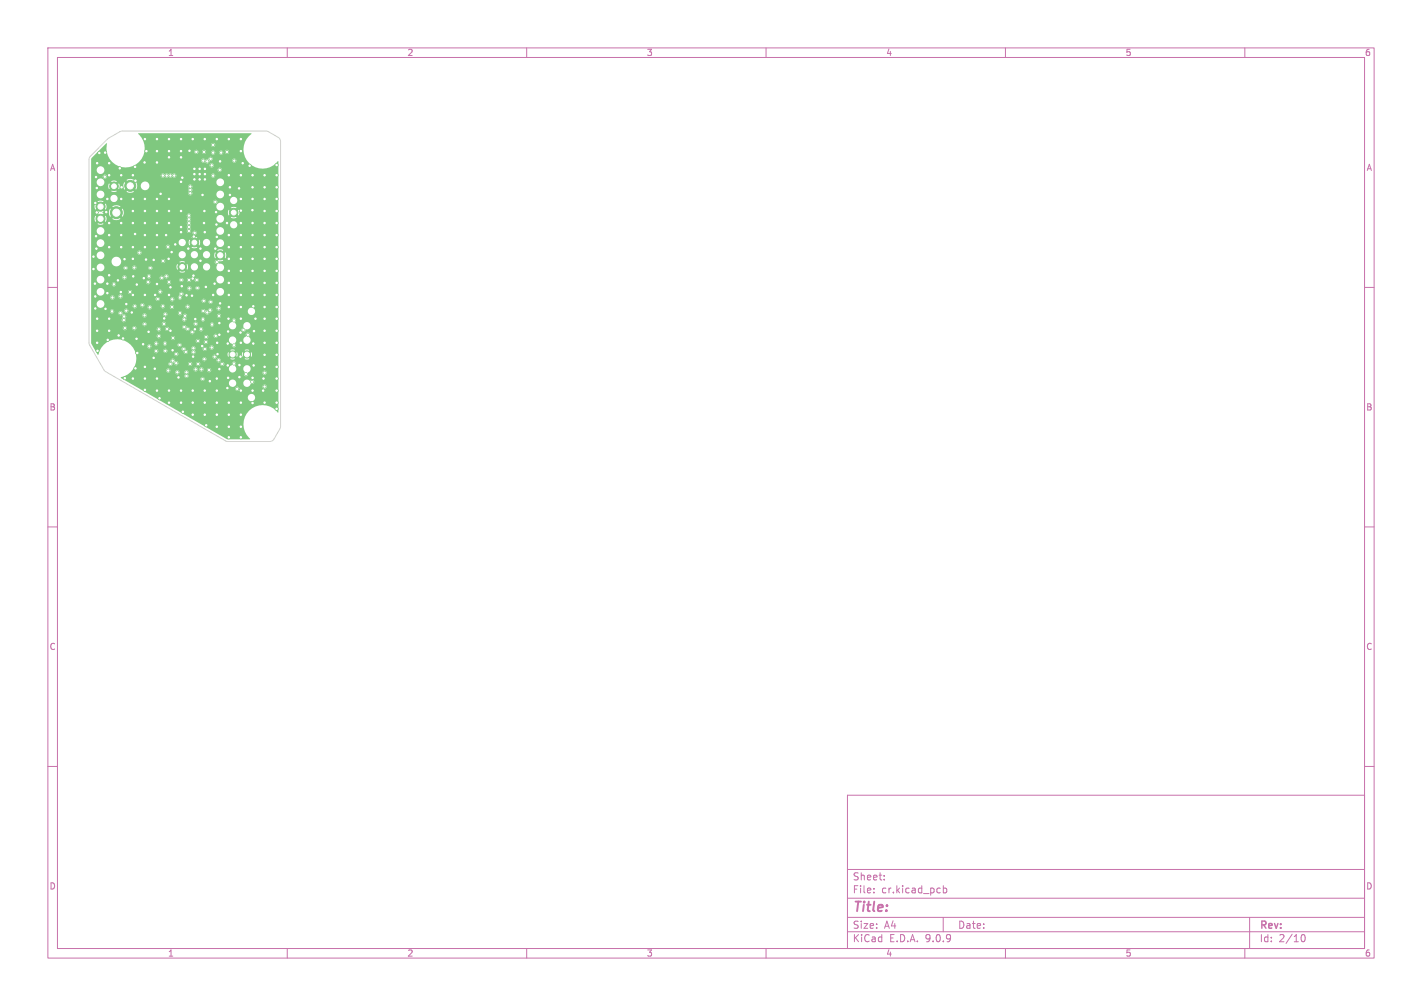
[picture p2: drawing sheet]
<svg xmlns="http://www.w3.org/2000/svg" width="297mm" height="210mm" viewBox="0 0 297 210" stroke-linecap="round" stroke-linejoin="round" font-family="sans-serif">
<defs><g id="words">
<text font-size="2.8" fill="#c872ab" x="178" y="190.9">Title:</text>
<g font-size="2.1" fill="#c872ab">
<text x="178" y="184">Sheet:</text>
<text x="178" y="186.7">File:</text>
<text x="184.1" y="186.7">cr.kicad_pcb</text>
<text x="178" y="196.9">KiCad</text>
<text x="178" y="194.1">Size:</text>
<text x="184.7" y="194.1">A4</text>
<text x="185.7" y="196.9">E.D.A.</text>
<text x="193.3" y="196.9">9.0.9</text>
<text x="200" y="194.1">Date:</text>
<text x="263" y="194.3">Rev:</text>
<text x="263" y="196.9">Id:</text>
<text x="267.1" y="196.9">2/10</text>
</g>
<g font-size="1.8" fill="#c872ab">
<text x="35" y="11.9">1</text>
<text x="85" y="11.9">2</text>
<text x="135" y="11.9">3</text>
<text x="185" y="11.9">4</text>
<text x="235" y="11.9">5</text>
<text x="285" y="11.9">6</text>
<text x="10.3" y="35.9">A</text>
<text x="285.4" y="35.9">A</text>
<text x="10.3" y="85.9">B</text>
<text x="285.3" y="85.9">B</text>
<text x="10.3" y="135.9">C</text>
<text x="285.3" y="135.9">C</text>
<text x="10.3" y="185.9">D</text>
<text x="285.3" y="185.9">D</text>
<text x="35" y="199.9">1</text>
<text x="85" y="199.9">2</text>
<text x="135" y="199.9">3</text>
<text x="185" y="199.9">4</text>
<text x="235" y="199.9">5</text>
<text x="285" y="199.9">6</text>
</g>
</g></defs>
<g fill="none" stroke="#c872ab" stroke-width=".21">
<path d="M10 10h277v190h-277zM12 12h273v186h-273zM60 10v2M110 10v2M160 10v2M210 10v2M260 10v2M10 60h2M285 60h2M10 110h2M285 110h2M10 160h2"/>
<path d="M177 166h108v32h-108zM285 160h2M60 198v2M110 198v2M160 198v2M177 194.5h108M177 191.5h108M177 187.5h108M177 181.5h108M182.5 186.3v.1M182.5 185.5v.1M184.7 183.6v.1"/>
<path d="M184.7 182.8v.1M197 191.5v3M197 184.9v1.5M197 185.5l.5-.1 .2 .3-.1 .6h-.6M210 198v2M260 198v2M261 191.5v6.5M271.7 195.7l.2-.5 .2-.1a.8 .8 0 0 1 .5 .7 .8 .8 0 0 1-.5 .8l-.2-.1-.2-.5"/>
</g>
<g fill="#7fc87f" stroke="#7fc87f" stroke-width=".21">
<circle cx="24.3" cy="44.4" r="1.25"/>
<circle cx="40.6" cy="50.6" r=".9"/>
<circle cx="38.1" cy="55.7" r=".9"/>
<circle cx="48.6" cy="74" r=".75"/>
<circle cx="51.6" cy="74" r=".75"/>
<circle cx="46" cy="53.3" r=".95"/>
<circle cx="21" cy="43.1" r=".95"/>
<circle cx="21" cy="45.7" r=".95"/>
<circle cx="23.8" cy="38.9" r=".9"/>
<circle cx="48.8" cy="44.4" r=".9"/>
<circle cx="40.6" cy="37.5" r=".31"/>
<circle cx="41.7" cy="37.5" r=".31"/>
<circle cx="42.8" cy="37.5" r=".31"/>
<circle cx="40.6" cy="36.3" r=".3"/>
<circle cx="41.7" cy="36.3" r=".31"/>
<circle cx="42.8" cy="36.3" r=".31"/>
<circle cx="40.6" cy="35.3" r=".3"/>
<circle cx="41.7" cy="35.3" r=".3"/>
<circle cx="42.8" cy="35.3" r=".3"/>
<circle cx="27.2" cy="38.8" r="1.15"/>
<circle cx="43.7" cy="77.3" r=".3"/>
<circle cx="42.3" cy="79.1" r=".3"/>
<circle cx="46.4" cy="76" r=".3"/>
<circle cx="33.2" cy="68.7" r=".3"/>
<circle cx="35.1" cy="51.5" r=".3"/>
<circle cx="55.3" cy="77.8" r=".3"/>
<circle cx="32.9" cy="62.4" r=".3"/>
<circle cx="33.5" cy="60.9" r=".3"/>
<circle cx="39.2" cy="64" r=".3"/>
<circle cx="27.1" cy="61" r=".3"/>
<circle cx="38.5" cy="68.3" r=".3"/>
<circle cx="39.7" cy="76" r=".3"/>
<circle cx="25.8" cy="66.8" r=".3"/>
<circle cx="36.1" cy="70.6" r=".3"/>
<circle cx="45.1" cy="70.1" r=".3"/>
<circle cx="34.2" cy="67.6" r=".3"/>
<circle cx="28.1" cy="68.5" r=".3"/>
<circle cx="44" cy="63" r=".3"/>
<circle cx="44.8" cy="74.5" r=".3"/>
<circle cx="45.7" cy="75.2" r=".3"/>
<circle cx="44.3" cy="67.7" r=".3"/>
<circle cx="34.5" cy="73.2" r=".3"/>
<circle cx="37.9" cy="61.3" r=".3"/>
<circle cx="43.1" cy="70.3" r=".3"/>
<circle cx="37.9" cy="58.5" r=".3"/>
<circle cx="21.9" cy="36.9" r=".3"/>
<circle cx="40.2" cy="69.3" r=".3"/>
<circle cx="38.8" cy="73.5" r=".3"/>
<circle cx="29.1" cy="52.7" r=".3"/>
<circle cx="37.6" cy="62.1" r=".3"/>
<circle cx="47.4" cy="31.7" r=".3"/>
<circle cx="51.8" cy="69.9" r=".3"/>
<circle cx="46.2" cy="31.9" r=".3"/>
<circle cx="48.9" cy="33.5" r=".3"/>
<circle cx="48.9" cy="75.9" r=".3"/>
<circle cx="33.2" cy="70.2" r=".3"/>
<circle cx="31.3" cy="64.2" r=".3"/>
<circle cx="41.4" cy="76" r=".3"/>
<circle cx="36.8" cy="73.9" r=".3"/>
<circle cx="44.2" cy="72.5" r=".3"/>
<circle cx="39.2" cy="68.7" r=".3"/>
<circle cx="36.8" cy="75.8" r=".3"/>
<circle cx="37.5" cy="72" r=".3"/>
<circle cx="39" cy="77.7" r=".3"/>
<circle cx="37.1" cy="77.7" r=".3"/>
<circle cx="38.3" cy="72.9" r=".3"/>
<circle cx="42" cy="68.7" r=".3"/>
<circle cx="36.1" cy="75.3" r=".3"/>
<circle cx="34.9" cy="68.7" r=".3"/>
<circle cx="39" cy="78.5" r=".3"/>
<circle cx="32.6" cy="71.7" r=".3"/>
<circle cx="48.9" cy="72.1" r=".3"/>
<circle cx="42.5" cy="64.9" r=".3"/>
<circle cx="43.9" cy="64.8" r=".3"/>
<circle cx="41.9" cy="51.9" r=".3"/>
<circle cx="38.1" cy="37.1" r=".3"/>
<circle cx="27.8" cy="54" r=".3"/>
<circle cx="20.1" cy="51.9" r=".3"/>
<circle cx="22.8" cy="46.6" r=".3"/>
<circle cx="47.8" cy="36.6" r=".3"/>
<circle cx="47.8" cy="54" r=".3"/>
<circle cx="55.3" cy="44" r=".3"/>
<circle cx="32.8" cy="81.5" r=".3"/>
<circle cx="35.3" cy="31.6" r=".3"/>
<circle cx="32.8" cy="46.6" r=".3"/>
<circle cx="52.7" cy="49.1" r=".3"/>
<circle cx="50.3" cy="41.5" r=".3"/>
<circle cx="35.3" cy="29" r=".3"/>
<circle cx="50.3" cy="56.5" r=".3"/>
<circle cx="40.5" cy="49.4" r=".3"/>
<circle cx="42.3" cy="40.7" r=".3"/>
<circle cx="22.4" cy="61.2" r=".3"/>
<circle cx="30.3" cy="81.4" r=".3"/>
<circle cx="40.3" cy="86.6" r=".3"/>
<circle cx="35.3" cy="46.6" r=".3"/>
<circle cx="47.4" cy="46.6" r=".3"/>
<circle cx="42.6" cy="46.6" r=".3"/>
<circle cx="27.8" cy="41.5" r=".3"/>
<circle cx="57.8" cy="76.6" r=".3"/>
<circle cx="45.2" cy="46.9" r=".3"/>
<circle cx="40.3" cy="81.5" r=".3"/>
<circle cx="55.3" cy="59.1" r=".3"/>
<circle cx="27.8" cy="51.6" r=".3"/>
<circle cx="52.1" cy="34.6" r=".3"/>
<circle cx="52.7" cy="56.5" r=".3"/>
<circle cx="50.3" cy="54" r=".3"/>
<circle cx="28.2" cy="48.9" r=".3"/>
<circle cx="57.8" cy="71.6" r=".3"/>
<circle cx="35.6" cy="60" r=".3"/>
<circle cx="45.1" cy="44.3" r=".3"/>
<circle cx="39.6" cy="31.5" r=".3"/>
<circle cx="40.8" cy="66.6" r=".3"/>
<circle cx="25" cy="35.1" r=".3"/>
<circle cx="50" cy="78.7" r=".3"/>
<circle cx="32.8" cy="33.9" r=".3"/>
<circle cx="28.6" cy="59.4" r=".3"/>
<circle cx="57.8" cy="51.6" r=".3"/>
<circle cx="32.8" cy="51.6" r=".3"/>
<circle cx="32.8" cy="59.3" r=".3"/>
<circle cx="22.4" cy="59.2" r=".3"/>
<circle cx="30.5" cy="54.2" r=".3"/>
<circle cx="28.3" cy="37.7" r=".3"/>
<circle cx="47.8" cy="59.1" r=".3"/>
<circle cx="22.4" cy="41.5" r=".3"/>
<circle cx="25.7" cy="70.6" r=".3"/>
<circle cx="45.3" cy="89.1" r=".3"/>
<circle cx="24.8" cy="70" r=".3"/>
<circle cx="52.7" cy="43.9" r=".3"/>
<circle cx="50.3" cy="84.1" r=".3"/>
<circle cx="25.3" cy="46.6" r=".3"/>
<circle cx="35.3" cy="32.8" r=".3"/>
<circle cx="42.2" cy="72.2" r=".3"/>
<circle cx="25.2" cy="61" r=".3"/>
<circle cx="57.8" cy="39.1" r=".3"/>
<circle cx="43.8" cy="79.6" r=".3"/>
<circle cx="50.3" cy="44" r=".3"/>
<circle cx="39" cy="61.7" r=".3"/>
<circle cx="32.4" cy="61.6" r=".3"/>
<circle cx="47.8" cy="84.1" r=".3"/>
<circle cx="47.7" cy="66.5" r=".3"/>
<circle cx="57.8" cy="44" r=".3"/>
<circle cx="47.6" cy="78.9" r=".3"/>
<circle cx="55.3" cy="69" r=".3"/>
<circle cx="32.1" cy="74.7" r=".3"/>
<circle cx="32.1" cy="54.3" r=".3"/>
<circle cx="50" cy="76.2" r=".3"/>
<circle cx="45.8" cy="67.4" r=".3"/>
<circle cx="20.3" cy="34.1" r=".3"/>
<circle cx="30.3" cy="51.6" r=".3"/>
<circle cx="57.8" cy="49.1" r=".3"/>
<circle cx="28.5" cy="70.7" r=".3"/>
<circle cx="35.6" cy="69" r=".3"/>
<circle cx="35.3" cy="61.6" r=".3"/>
<circle cx="20.1" cy="37" r=".3"/>
<circle cx="37.8" cy="47.4" r=".3"/>
<circle cx="20.3" cy="69" r=".3"/>
<circle cx="20.2" cy="39.2" r=".3"/>
<circle cx="40.3" cy="74.5" r=".3"/>
<circle cx="45.3" cy="84.1" r=".3"/>
<circle cx="30.3" cy="46.6" r=".3"/>
<circle cx="22.8" cy="34.1" r=".3"/>
<circle cx="50.3" cy="59.1" r=".3"/>
<circle cx="37.8" cy="81.5" r=".3"/>
<circle cx="22.8" cy="69" r=".3"/>
<circle cx="42.8" cy="81.5" r=".3"/>
<circle cx="27.5" cy="65.2" r=".3"/>
<circle cx="57.8" cy="34.4" r=".3"/>
<circle cx="42.8" cy="84.1" r=".3"/>
<circle cx="57.8" cy="64.1" r=".3"/>
<circle cx="32.8" cy="79" r=".3"/>
<circle cx="50.3" cy="66.5" r=".3"/>
<circle cx="32.8" cy="41.5" r=".3"/>
<circle cx="45.4" cy="71.6" r=".3"/>
<circle cx="52.7" cy="78.9" r=".3"/>
<circle cx="47.5" cy="81" r=".3"/>
<circle cx="47.8" cy="56.5" r=".3"/>
<circle cx="46" cy="63.3" r=".3"/>
<circle cx="55.3" cy="74.1" r=".3"/>
<circle cx="30" cy="58.1" r=".3"/>
<circle cx="55.3" cy="46.6" r=".3"/>
<circle cx="50.3" cy="81.5" r=".3"/>
<circle cx="27.8" cy="57.7" r=".3"/>
<circle cx="20.3" cy="66.5" r=".3"/>
<circle cx="20.7" cy="31.9" r=".3"/>
<circle cx="30.6" cy="31.6" r=".3"/>
<circle cx="57.8" cy="84.1" r=".3"/>
<circle cx="57.8" cy="81.5" r=".3"/>
<circle cx="50.3" cy="86.6" r=".3"/>
<circle cx="57.8" cy="79" r=".3"/>
<circle cx="55.3" cy="39.1" r=".3"/>
<circle cx="57.8" cy="54" r=".3"/>
<circle cx="22.5" cy="70.9" r=".3"/>
<circle cx="30.3" cy="49.1" r=".3"/>
<circle cx="47.8" cy="61.6" r=".3"/>
<circle cx="22.2" cy="44.3" r=".3"/>
<circle cx="43" cy="59.9" r=".3"/>
<circle cx="30.2" cy="33.9" r=".3"/>
<circle cx="19.5" cy="53.6" r=".3"/>
<circle cx="52.7" cy="36.6" r=".3"/>
<circle cx="30.3" cy="41.5" r=".3"/>
<circle cx="29.9" cy="71.9" r=".3"/>
<circle cx="38" cy="59.7" r=".3"/>
<circle cx="39.3" cy="51.9" r=".3"/>
<circle cx="49.9" cy="39.3" r=".3"/>
<circle cx="47.6" cy="69.2" r=".3"/>
<circle cx="50.3" cy="89.1" r=".3"/>
<circle cx="45.3" cy="86.6" r=".3"/>
<circle cx="35.3" cy="84.1" r=".3"/>
<circle cx="55.3" cy="54" r=".3"/>
<circle cx="55.3" cy="56.5" r=".3"/>
<circle cx="50.3" cy="31.6" r=".3"/>
<circle cx="42.8" cy="86.6" r=".3"/>
<circle cx="35.2" cy="54" r=".3"/>
<circle cx="55" cy="79" r=".3"/>
<circle cx="55.3" cy="66.5" r=".3"/>
<circle cx="55.3" cy="84.1" r=".3"/>
<circle cx="19.5" cy="56.2" r=".3"/>
<circle cx="52.7" cy="61.6" r=".3"/>
<circle cx="53.1" cy="69.1" r=".3"/>
<circle cx="57.8" cy="61.6" r=".3"/>
<circle cx="30.3" cy="29" r=".3"/>
<circle cx="30.3" cy="44" r=".3"/>
<circle cx="28.3" cy="76.9" r=".3"/>
<circle cx="57.8" cy="59.1" r=".3"/>
<circle cx="48" cy="39.1" r=".3"/>
<circle cx="38.2" cy="86" r=".3"/>
<circle cx="52.7" cy="51.6" r=".3"/>
<circle cx="30.3" cy="79" r=".3"/>
<circle cx="24.6" cy="58.5" r=".3"/>
<circle cx="50.3" cy="64.1" r=".3"/>
<circle cx="42.7" cy="44" r=".3"/>
<circle cx="47.6" cy="76.3" r=".3"/>
<circle cx="20.2" cy="44.4" r=".3"/>
<circle cx="25.4" cy="39.1" r=".3"/>
<circle cx="40.3" cy="58.1" r=".3"/>
<circle cx="19.8" cy="59.2" r=".3"/>
<circle cx="45.4" cy="73.9" r=".3"/>
<circle cx="57.8" cy="46.6" r=".3"/>
<circle cx="46" cy="33.7" r=".3"/>
<circle cx="47.8" cy="49.1" r=".3"/>
<circle cx="35.3" cy="44" r=".3"/>
<circle cx="55.3" cy="64.1" r=".3"/>
<circle cx="34.3" cy="66.5" r=".3"/>
<circle cx="27.8" cy="44" r=".3"/>
<circle cx="36.6" cy="51" r=".3"/>
<circle cx="57.8" cy="85.4" r=".3"/>
<circle cx="55.3" cy="61.6" r=".3"/>
<circle cx="19.9" cy="42.4" r=".3"/>
<circle cx="20.3" cy="71.6" r=".3"/>
<circle cx="37.8" cy="31.6" r=".3"/>
<circle cx="22.8" cy="36.6" r=".3"/>
<circle cx="25.3" cy="51.6" r=".3"/>
<circle cx="52.9" cy="71.7" r=".3"/>
<circle cx="55.3" cy="51.6" r=".3"/>
<circle cx="20.1" cy="49.3" r=".3"/>
<circle cx="22.8" cy="66.5" r=".3"/>
<circle cx="40.1" cy="61.7" r=".3"/>
<circle cx="40.3" cy="29" r=".3"/>
<circle cx="34.7" cy="49.1" r=".3"/>
<circle cx="26.4" cy="63.5" r=".3"/>
<circle cx="55.3" cy="71.6" r=".3"/>
<circle cx="33.5" cy="40.5" r=".3"/>
<circle cx="40.7" cy="68.7" r=".3"/>
<circle cx="50.7" cy="34.1" r=".3"/>
<circle cx="28.7" cy="73.7" r=".3"/>
<circle cx="41.9" cy="54.4" r=".3"/>
<circle cx="28.2" cy="34.8" r=".3"/>
<circle cx="30.3" cy="76.6" r=".3"/>
<circle cx="57.8" cy="74.1" r=".3"/>
<circle cx="50.3" cy="91.3" r=".3"/>
<circle cx="57.8" cy="36.6" r=".3"/>
<circle cx="37.8" cy="44" r=".3"/>
<circle cx="47.8" cy="64.1" r=".3"/>
<circle cx="50.3" cy="36.6" r=".3"/>
<circle cx="22.8" cy="51.6" r=".3"/>
<circle cx="42.8" cy="48.5" r=".3"/>
<circle cx="42.8" cy="29" r=".3"/>
<circle cx="45.3" cy="79" r=".3"/>
<circle cx="20.4" cy="73.2" r=".3"/>
<circle cx="55" cy="81.5" r=".3"/>
<circle cx="35.9" cy="52.6" r=".3"/>
<circle cx="37.8" cy="38" r=".3"/>
<circle cx="35.3" cy="41.5" r=".3"/>
<circle cx="26.1" cy="78.9" r=".3"/>
<circle cx="50.3" cy="71.6" r=".3"/>
<circle cx="44.5" cy="61.6" r=".3"/>
<circle cx="44.8" cy="59.2" r=".3"/>
<circle cx="22" cy="64.5" r=".3"/>
<circle cx="45.3" cy="81.5" r=".3"/>
<circle cx="55.3" cy="36.6" r=".3"/>
<circle cx="52.7" cy="54" r=".3"/>
<circle cx="32.3" cy="77" r=".3"/>
<circle cx="40.3" cy="84.1" r=".3"/>
<circle cx="32.8" cy="31.6" r=".3"/>
<circle cx="52.7" cy="59.1" r=".3"/>
<circle cx="27.8" cy="61.6" r=".3"/>
<circle cx="57.8" cy="66.5" r=".3"/>
<circle cx="55.3" cy="41.5" r=".3"/>
<circle cx="52.7" cy="46.6" r=".3"/>
<circle cx="50.3" cy="61.6" r=".3"/>
<circle cx="43.1" cy="88.8" r=".3"/>
<circle cx="52.9" cy="63.9" r=".3"/>
<circle cx="22.8" cy="57.5" r=".3"/>
<circle cx="32.8" cy="49.1" r=".3"/>
<circle cx="26" cy="54.1" r=".3"/>
<circle cx="27.8" cy="46.6" r=".3"/>
<circle cx="25.3" cy="49.1" r=".3"/>
<circle cx="22" cy="31.9" r=".3"/>
<circle cx="47.8" cy="51.6" r=".3"/>
<circle cx="47.6" cy="71.7" r=".3"/>
<circle cx="37.8" cy="84.1" r=".3"/>
<circle cx="45.3" cy="49.5" r=".3"/>
<circle cx="37.8" cy="29" r=".3"/>
<circle cx="27.8" cy="36.6" r=".3"/>
<circle cx="57.8" cy="69" r=".3"/>
<circle cx="47.8" cy="86.6" r=".3"/>
<circle cx="45.8" cy="69.9" r=".3"/>
<circle cx="53" cy="76.3" r=".3"/>
<circle cx="25.3" cy="36.6" r=".3"/>
<circle cx="45.8" cy="77" r=".3"/>
<circle cx="36" cy="73.1" r=".3"/>
<circle cx="37.3" cy="78.8" r=".3"/>
<circle cx="50.3" cy="49.1" r=".3"/>
<circle cx="25.3" cy="41.5" r=".3"/>
<circle cx="19.9" cy="64.4" r=".3"/>
<circle cx="57.8" cy="41.5" r=".3"/>
<circle cx="32.8" cy="44" r=".3"/>
<circle cx="31" cy="69.3" r=".3"/>
<circle cx="32.8" cy="29" r=".3"/>
<circle cx="45" cy="51.9" r=".3"/>
<circle cx="48" cy="40.7" r=".3"/>
<circle cx="50.3" cy="51.6" r=".3"/>
<circle cx="52.7" cy="81.5" r=".3"/>
<circle cx="37.8" cy="48.5" r=".3"/>
<circle cx="40.4" cy="57.5" r=".3"/>
<circle cx="55.3" cy="76.6" r=".3"/>
<circle cx="22.8" cy="49.1" r=".3"/>
<circle cx="52.7" cy="39.1" r=".3"/>
<circle cx="19.9" cy="61.9" r=".3"/>
<circle cx="50.3" cy="29" r=".3"/>
<circle cx="37.8" cy="32.8" r=".3"/>
<circle cx="57.8" cy="56.5" r=".3"/>
<circle cx="27.8" cy="79" r=".3"/>
<circle cx="50.2" cy="74.5" r=".3"/>
<circle cx="45.3" cy="29" r=".3"/>
<circle cx="47.8" cy="91.3" r=".3"/>
<circle cx="52.7" cy="84.1" r=".3"/>
<circle cx="53.4" cy="66.5" r=".3"/>
<circle cx="47.8" cy="29" r=".3"/>
<circle cx="47.8" cy="89.1" r=".3"/>
<circle cx="52.7" cy="41.5" r=".3"/>
<circle cx="35.3" cy="81.5" r=".3"/>
<circle cx="50.2" cy="69.4" r=".3"/>
<circle cx="55.3" cy="49.1" r=".3"/>
<circle cx="30.3" cy="61.6" r=".3"/>
<circle cx="50.3" cy="46.6" r=".3"/>
<circle cx="33.3" cy="83.1" r=".3"/>
<circle cx="26.1" cy="68.5" r=".3"/>
<circle cx="32.6" cy="73.3" r=".3"/>
<circle cx="35.6" cy="76" r=".3"/>
<circle cx="31.2" cy="72.3" r=".3"/>
<circle cx="23.4" cy="65" r=".3"/>
<circle cx="40.9" cy="67.6" r=".3"/>
<circle cx="40.9" cy="77.1" r=".3"/>
<circle cx="43" cy="71.4" r=".3"/>
<circle cx="48.9" cy="66.9" r=".3"/>
<circle cx="34.5" cy="71.7" r=".3"/>
<circle cx="42.4" cy="66.7" r=".3"/>
<circle cx="39.6" cy="60.2" r=".3"/>
<circle cx="39.5" cy="58.5" r=".3"/>
<circle cx="41.1" cy="58.5" r=".3"/>
<circle cx="44" cy="33.2" r=".3"/>
<circle cx="44.5" cy="36.7" r=".3"/>
<circle cx="44.5" cy="30.3" r=".3"/>
<circle cx="42.5" cy="33.5" r=".3"/>
<circle cx="29.7" cy="63.7" r=".3"/>
<circle cx="34.5" cy="65.6" r=".3"/>
<circle cx="37.6" cy="65.4" r=".3"/>
<circle cx="34" cy="63.9" r=".3"/>
<circle cx="36" cy="62.5" r=".3"/>
<circle cx="38.7" cy="65.9" r=".3"/>
<circle cx="31.4" cy="55.9" r=".3"/>
<circle cx="25.2" cy="61.9" r=".3"/>
<circle cx="25.2" cy="65.4" r=".3"/>
<circle cx="31" cy="58.9" r=".3"/>
<circle cx="28.1" cy="55.9" r=".3"/>
<circle cx="26" cy="57.9" r=".3"/>
<circle cx="25.9" cy="66.1" r=".3"/>
<circle cx="23.5" cy="62.1" r=".3"/>
<circle cx="23.8" cy="59.4" r=".3"/>
<circle cx="44.2" cy="34.5" r=".3"/>
<circle cx="42.6" cy="31.7" r=".3"/>
<circle cx="41" cy="31.7" r=".3"/>
<circle cx="43.3" cy="33.7" r=".3"/>
<circle cx="44.5" cy="31.9" r=".3"/>
<circle cx="45" cy="42.1" r=".3"/>
<circle cx="45.9" cy="35.4" r=".3"/>
<circle cx="28.1" cy="63.9" r=".3"/>
<circle cx="35.3" cy="58.9" r=".3"/>
<circle cx="34.8" cy="57.7" r=".3"/>
<circle cx="34.1" cy="54.5" r=".3"/>
<circle cx="30.2" cy="65.8" r=".3"/>
<circle cx="42.8" cy="72.9" r=".3"/>
<circle cx="40.4" cy="72.7" r=".3"/>
<circle cx="42.7" cy="75" r=".3"/>
<circle cx="43.3" cy="65.2" r=".3"/>
<circle cx="45.7" cy="64.4" r=".3"/>
<circle cx="42.1" cy="77.1" r=".3"/>
<circle cx="40.4" cy="73.5" r=".3"/>
<circle cx="50.8" cy="68.9" r=".3"/>
<circle cx="45.7" cy="65.9" r=".3"/>
<circle cx="35.9" cy="64.1" r=".3"/>
<circle cx="38.5" cy="66.7" r=".3"/>
<circle cx="41.3" cy="71.2" r=".3"/>
<circle cx="41.2" cy="60.1" r=".3"/>
<circle cx="45.3" cy="54.7" r=".3"/>
<circle cx="42.5" cy="62.8" r=".3"/>
<circle cx="26.2" cy="55.9" r=".3"/>
<circle cx="51.4" cy="78.1" r=".3"/>
<circle cx="33.8" cy="58" r=".3"/>
<circle cx="49.5" cy="81.2" r=".3"/>
<circle cx="31.1" cy="57.7" r=".3"/>
<circle cx="55.3" cy="80.7" r=".3"/>
<circle cx="52.7" cy="79.7" r=".3"/>
<circle cx="35.1" cy="77.3" r=".3"/>
<circle cx="30.2" cy="67.7" r=".3"/>
<circle cx="26.4" cy="64.9" r=".3"/>
<circle cx="39.7" cy="39.6" r=".3"/>
<circle cx="39.5" cy="46.6" r=".3"/>
<circle cx="39.5" cy="47.4" r=".3"/>
<circle cx="39.5" cy="48.2" r=".3"/>
<circle cx="39.7" cy="40.3" r=".3"/>
<circle cx="39.5" cy="45" r=".3"/>
<circle cx="40.6" cy="48.6" r=".3"/>
<circle cx="39.5" cy="45.8" r=".3"/>
<circle cx="39.8" cy="39" r=".3"/>
<circle cx="34.8" cy="36.6" r=".3"/>
<circle cx="36.4" cy="36.6" r=".3"/>
<circle cx="35.6" cy="36.6" r=".3"/>
<circle cx="34" cy="36.6" r=".3"/>
</g>
<path d="M22.2 29.9h.1a4 4 0 0 0 1.4 4.2 4 4 0 0 0 4.4 .4h15.7v.1a.43 .43 0 0 0 .6 .3 .43 .43 0 0 0 0-.7 .43 .43 0 0 0-.6 .3h-15.7l1.2-1h12.7a.54 .54 0 0 0 .4 .4 .54 .54 0 0 0 .5 0 .48 .48 0 0 0 .6 .2 .48 .48 0 0 0 .3-.5l4.7-.1v.1a.43 .43 0 0 0 .7 .3 .43 .43 0 0 0 0-.7 .43 .43 0 0 0-.7 .3l-4.2-.1a.46 .46 0 0 0-.3-.7 .46 .46 0 0 0-.5 .6h-.4a.29 .29 0 0 1-.3 .1 .29 .29 0 0 1-.2-.3l-.4 .1-.2 .3h-12.7l.6-1 .3-.9h10.4v.2a.43 .43 0 0 0 .5 .3 .43 .43 0 0 0 .3-.5h.8v.2a.43 .43 0 0 0 .4 .3 .43 .43 0 0 0 .4-.3h1.1v.1a.43 .43 0 0 0 .5 .4 .43 .43 0 0 0 .3-.5h.9v.1a.43 .43 0 0 0 .5 .4 .43 .43 0 0 0 .3-.7h.4v.2a.43 .43 0 0 0 .6 .3 .43 .43 0 0 0 0-.8 .43 .43 0 0 0-.6 .3h-.5a.43 .43 0 0 0-.4-.2 .43 .43 0 0 0-.3 .4l-.9-.1a.43 .43 0 0 0-.4-.3 .43 .43 0 0 0-.4 .4h-1.1a.43 .43 0 0 0-.3-.5 .43 .43 0 0 0-.5 .3l-.8-.1a.43 .43 0 0 0-.4-.2 .43 .43 0 0 0-.4 .3h-10.4v-1.4h13.9a.43 .43 0 0 0 .5 .5 .43 .43 0 0 0 .2-.7 .43 .43 0 0 0-.7 .1v.1h-13.9a4.3 4.3 0 0 0-1.4-2.3l.1-.1 23.6 .1a4 4 0 0 0-.5 6.1 4 4 0 0 0 6.1-.4v52.4l-.1 .1a4 4 0 0 0-5.9-.4 4 4 0 0 0 .1 6h-4.8l-15.2-8.8h19.6a.77 .77 0 0 0 1 .8 .77 .77 0 0 0 .2-1.3 .77 .77 0 0 0-1.2 .4v.1h-19.6l-3.1-1.8h20a.43 .43 0 0 0 .6 .5 .43 .43 0 0 0 .2-.7 .43 .43 0 0 0-.8 .1v.1h-20l-2.1-1.2h20.8a.77 .77 0 0 0 .8 .9 .77 .77 0 0 0 .7-.9h1.5v.2a.76 .76 0 0 0 1.2 .5h2.8v.2a.43 .43 0 0 0 .7 .3 .43 .43 0 0 0 0-.8 .43 .43 0 0 0-.7 .3h-2.8l.4-.5a.46 .46 0 0 0 .6-.2 .46 .46 0 0 0-.2-.6 .46 .46 0 0 0-.6 .2 .79 .79 0 0 0-.8-.2 .79 .79 0 0 0-.6 .6h-1.5v-.1a.77 .77 0 0 0-.8-.6 .77 .77 0 0 0-.7 .7h-20.8l-1.5-.9h16.4v.2a.43 .43 0 0 0 .6 .3 .43 .43 0 0 0 0-.8 .43 .43 0 0 0-.6 .3h-16.4l-.3-.2 1.5-.7 .9-.8h7.1l.3 .4h1.6l.1 .2a.43 .43 0 0 0 .5 .2 .43 .43 0 0 0 .3-.4h1l.2 .4a.47 .47 0 0 0 0 .7 .47 .47 0 0 0 .6 0 .47 .47 0 0 0-.1-.7 .43 .43 0 0 0 0-.7 .43 .43 0 0 0-.7 .3h-1l-.1-.1a.43 .43 0 0 0-.4-.3 .43 .43 0 0 0-.4 .4h-1.2l.2-.3-.1-.3h4.9l.1 .2a.43 .43 0 0 0 .5 .2 .43 .43 0 0 0 .3-.4h.4v.2a.43 .43 0 0 0 .4 .3 .43 .43 0 0 0 .4-.4h.8v.1a.43 .43 0 0 0 .6 .3 .43 .43 0 0 0 0-.7h3.9v.2a.77 .77 0 0 0 .9 .7 .77 .77 0 0 0 .6-.9h1.5l.3 .8a.47 .47 0 0 0-.1 .6 .47 .47 0 0 0 .7 .2 .47 .47 0 0 0 0-.7h3.1a.43 .43 0 0 0 .6 .4 .43 .43 0 0 0 .2-.7 .43 .43 0 0 0-.7 .1l-.1 .2h-3a.77 .77 0 0 0 .5-1 .77 .77 0 0 0-.9-.5l-.4 .2-.2 .4h-1.5l-.3-.5a.47 .47 0 0 0 .3-.7 .47 .47 0 0 0-.7-.2 .47 .47 0 0 0-.1 .7l-.5 .3-.2 .4h-3.9a.43 .43 0 0 0-.6 .3h-.8a.43 .43 0 0 0-.4-.5 .43 .43 0 0 0-.4 .4l-.4-.1a.43 .43 0 0 0-.5-.3 .43 .43 0 0 0-.4 .4l-5-.1a.43 .43 0 0 0-.7 .3h-7.1l.7-1.4h6.9v.1a.48 .48 0 0 0 .6 .4 .48 .48 0 0 0 .3-.7h.2a.47 .47 0 0 0 .4 .5 .47 .47 0 0 0 .5-.3h2.1v.2a.43 .43 0 0 0 .5 .3 .43 .43 0 0 0 .3-.5h.9v.2a.43 .43 0 0 0 .5 .3 .43 .43 0 0 0 .3-.5h4.2v.1a.43 .43 0 0 0 .7 .3 .43 .43 0 0 0 0-.7 .43 .43 0 0 0-.7 .3h-4.2v-.1a.43 .43 0 0 0-.5-.2 .43 .43 0 0 0-.3 .3l-.9-.1a.43 .43 0 0 0-.4-.2 .43 .43 0 0 0-.4 .3h-2.1a.61 .61 0 0 0-.7-.5l-.2-.5h6v.1a.43 .43 0 0 0 .3 .4 .43 .43 0 0 0 .5-.2h2.1v.1a.43 .43 0 0 0 .7 .3 .43 .43 0 0 0 0-.7 .43 .43 0 0 0-.7 .3h-2.1a.43 .43 0 0 0-.3-.6 .43 .43 0 0 0-.5 .3h-6.1a.67 .67 0 0 0-.7 .7l-.3 .3h-6.9l.1-1.5h16v.1a.43 .43 0 0 0 .7 .3 .43 .43 0 0 0 0-.7 .43 .43 0 0 0-.7 .3h-16l-.1-.5h8.1v.1a.43 .43 0 0 0 .7 .3 .43 .43 0 0 0 0-.7 .43 .43 0 0 0-.7 .3h-8.1l-.1-.6h4v.2a.43 .43 0 0 0 .6 .2 .43 .43 0 0 0 .2-.5h1.1v.1a.43 .43 0 0 0 .7 .3 .43 .43 0 0 0 0-.7 .43 .43 0 0 0-.7 .3l-1.1-.1a.43 .43 0 0 0-.4-.2 .43 .43 0 0 0-.4 .4h-4l-.3-.5h10l.1 .3 .3 .2a.48 .48 0 0 0 .3 .6 .48 .48 0 0 0 .6-.4 .48 .48 0 0 0-.4-.5l-.1-.4h1.3l.2 .5a.48 .48 0 0 0-.2 .5 .48 .48 0 0 0 .5 .4l7-.1 .2 .6 .4-.4 .4 .4-.4 .4 .4 .2 .6-.2-.4-.4 .4-.4 .4 .4 .1-.6h.9l.2 .6 .4-.4 .4 .4-.4 .4 .4 .2 .6-.2-.4-.4 .4-.4 .4 .4 .1-.4-.1-.6-.4 .4-.4-.4 .4-.4-.4-.1-.6 .1 .4 .4-.4 .4-.4-.4-.2 .4h-.9l-.1-.4-.4 .4-.4-.4 .4-.4-.4-.1-.6 .1 .4 .4-.4 .4-.4-.4-.2 .4h-6.9a.43 .43 0 0 0 .1-.7l.1-.4h1.5a.43 .43 0 0 0 .6 .4 .43 .43 0 0 0 .1-.7h.8v.1a.43 .43 0 0 0 .6 .3 .43 .43 0 0 0 0-.7 .43 .43 0 0 0-.6 .3l-1.1-.1-.4 .4h-1.5v-.2a.43 .43 0 0 0-.4-.3 .43 .43 0 0 0-.4 .3h-1.3a.43 .43 0 0 0-.5-.2 .43 .43 0 0 0-.3 .4h-10l-.4-.5h3.3a.43 .43 0 0 0 .5 .4 .43 .43 0 0 0 .2-.7 .43 .43 0 0 0-.7 .2v.1h-3.3l-.6-.6h5.3v.2a.43 .43 0 0 0 .5 .2 .43 .43 0 0 0 .4-.4h.9l.1 .2a.43 .43 0 0 0 .7 .1h2.3v.1a.43 .43 0 0 0 .6 .3 .43 .43 0 0 0 0-.7 .43 .43 0 0 0-.6 .3l-2.3-.1a.43 .43 0 0 0-.2-.6 .43 .43 0 0 0-.6 .4h-.9l-.1-.2a.43 .43 0 0 0-.4-.2 .43 .43 0 0 0-.4 .4h-5.3l-.9-.6h14.9a.43 .43 0 0 0 .3 .5 .43 .43 0 0 0 .5-.3h.9v.2a.43 .43 0 0 0 .6 .3 .43 .43 0 0 0 0-.8 .43 .43 0 0 0-.6 .3h-.9v-.4h6.1l.2 .6 .5 .3a.46 .46 0 0 0 .2 .7 .46 .46 0 0 0 .6-.3 .46 .46 0 0 0-.2-.6l.2-.7h1.5v.2a.79 .79 0 0 0 1.2 .5 .79 .79 0 0 0 0-1.3v-.1a.46 .46 0 0 0 0-.6 .46 .46 0 0 0-.6 0 .46 .46 0 0 0 0 .6l-.4 .3-.2 .4h-1.5a.77 .77 0 0 0-.7-.7 .77 .77 0 0 0-.8 .7h-6.1a.43 .43 0 0 0-.5-.1 .43 .43 0 0 0-.3 .3h-14.9l-.7-.2a4.2 4.2 0 0 0-4.8 3.2l-1.4-2.4-.1-1.6h13.7a.43 .43 0 0 0 .3 .5 .43 .43 0 0 0 .4-.1h2.3v.1a.43 .43 0 0 0 .6 .4 .43 .43 0 0 0 .2-.7h6.1v.1a.43 .43 0 0 0 .6 .3 .43 .43 0 0 0 .2-.6h1.2v.1a.43 .43 0 0 0 .7 .3 .43 .43 0 0 0 0-.8 .43 .43 0 0 0-.7 .4l-1.3-.1a.43 .43 0 0 0-.7 .3l-6.2-.1a.43 .43 0 0 0-.7 .3l-2.2-.1a.43 .43 0 0 0-.2-.6 .43 .43 0 0 0-.6 .3h-13.7v-.8h20.7v.1a.43 .43 0 0 0 .7 .3 .43 .43 0 0 0 0-.7 .43 .43 0 0 0-.7 .3h-20.7v-.8h6.7v.2a.43 .43 0 0 0 .5 .2 .43 .43 0 0 0 .3-.4h1.1l.1 .2a.43 .43 0 0 0 .4 .2 .43 .43 0 0 0 .4-.2h4.2l.1 .2a.43 .43 0 0 0 .5 .2 .43 .43 0 0 0 .3-.5h.9v.1a.43 .43 0 0 0 .6 .3 .43 .43 0 0 0 0-.7 .43 .43 0 0 0-.6 .3h-.9a.43 .43 0 0 0-.5-.3 .43 .43 0 0 0-.4 .4h-4.2l-.1-.5h9.7l.1 .4 .4 .1a.5 .5 0 0 0 .5 .3 .5 .5 0 0 0 .5-.3h2v.2a.43 .43 0 0 0 .4 .3 .43 .43 0 0 0 .4-.4h8v.1a.47 .47 0 0 0 .6 .4 .47 .47 0 0 0 .3-.6 .78 .78 0 0 0 1-.7 .78 .78 0 0 0-.9-.8 .78 .78 0 0 0-.5 1.2l-.5 .4h-8v-.1a.43 .43 0 0 0-.4-.4 .43 .43 0 0 0-.4 .4l-2-.1a.47 .47 0 0 0-.6-.3l-.2-.3a.43 .43 0 0 0-.4-.1 .43 .43 0 0 0-.3 .3h-9.8a.43 .43 0 0 0-.7 .3h-1.1v-.2a.43 .43 0 0 0-.5-.2 .43 .43 0 0 0-.3 .4h-6.7v-.9h10.8v.1a.43 .43 0 0 0 .5 .4 .43 .43 0 0 0 .3-.6h3.2v.2a.43 .43 0 0 0 .5 .3 .43 .43 0 0 0 .4-.5h5.7v.2a.43 .43 0 0 0 .4 .3 .43 .43 0 0 0 .5-.3h2.6v.2a.43 .43 0 0 0 .4 .3 .43 .43 0 0 0 .4-.3h3.1v.2a.8 .8 0 0 0 1.2 .5 .8 .8 0 0 0 .1-1.3 .45 .45 0 0 0 .1-.6 .45 .45 0 0 0-.7-.1 .45 .45 0 0 0 0 .6l-.5 .3-.2 .4h-3.1a.43 .43 0 0 0-.3-.6 .43 .43 0 0 0-.5 .4h-2.6a.43 .43 0 0 0-.4-.5 .43 .43 0 0 0-.5 .3h-5.7l-.1-.1a.43 .43 0 0 0-.4-.2 .43 .43 0 0 0-.4 .3h-3.2a.43 .43 0 0 0-.5-.3 .43 .43 0 0 0-.3 .4h-10.8v-2.7h4v.3a.43 .43 0 0 0 .7 .1h1v.1a.51 .51 0 0 0 .8 .3l.1 .6a.48 .48 0 0 0-.1 .7 .48 .48 0 0 0 .7 .1v-.5h11.9a.43 .43 0 0 0 .4 .5 .43 .43 0 0 0 .4-.5h3.1v.1a.43 .43 0 0 0 .6 .3 .43 .43 0 0 0 0-.7 .43 .43 0 0 0-.6 .3h-3.1l-.1-.2 .3-.5h6.2a.43 .43 0 0 0 .6 .4 .43 .43 0 0 0 .2-.7 .43 .43 0 0 0-.8 .2v.1h-6.2a.46 .46 0 0 0-.7-.3 .46 .46 0 0 0-.1 .7l-.2 .3h-11.9v-.1l.2-.4-.2-.3h3.6v.1a.43 .43 0 0 0 .6 .3 .43 .43 0 0 0 .1-.6h3.6v.1a.43 .43 0 0 0 .6 .3 .43 .43 0 0 0 .2-.7h2.3v.1a.43 .43 0 0 0 .6 .3 .43 .43 0 0 0 0-.7 .43 .43 0 0 0-.6 .3h-2.4a.43 .43 0 0 0-.7 .3l-3.6-.1a.43 .43 0 0 0-.7 .3l-4.2-.1a.58 .58 0 0 0-.6-.7l-.3 .3h-1l.1-.5h2.2v.1a.43 .43 0 0 0 .4 .4 .43 .43 0 0 0 .4-.4h15.2v.1a.65 .65 0 0 0 .9 .3 .53 .53 0 0 0 .5 .3 .53 .53 0 0 0 .5-.4l.4-.3h7.5v.2a.77 .77 0 0 0 1.1 .6 .77 .77 0 0 0 0-1.4 .77 .77 0 0 0-1.1 .6l-7.5-.1a.49 .49 0 0 0-.4-.4 .49 .49 0 0 0-.5 .4l-.4 .1a.62 .62 0 0 0-.9-.1l-.1 .1h-15.2v-.2a.43 .43 0 0 0-.5-.3 .43 .43 0 0 0-.3 .4l-2.2-.1a.43 .43 0 0 0-.5-.1 .43 .43 0 0 0-.3 .3h-4v-1.5h1.2v.1a.81 .81 0 0 0 .6 .7 .81 .81 0 0 0 .9-.3h6v.1a.43 .43 0 0 0 .6 .3 .43 .43 0 0 0 .2-.6h.8l.1 .3 .3 .1h1.1a.43 .43 0 0 0 .6 .5 .43 .43 0 0 0 .2-.7h2v.1a.43 .43 0 0 0 .4 .4 .43 .43 0 0 0 .4-.4h1.1v.3a.43 .43 0 0 0 .6 .2 .43 .43 0 0 0 .2-.5h2.5v.2a.43 .43 0 0 0 .7 .1h5.7v.2a.43 .43 0 0 0 .7 .3 .43 .43 0 0 0 0-.8 .43 .43 0 0 0-.7 .3h-5.7a.43 .43 0 0 0-.2-.7 .43 .43 0 0 0-.5 .4l-2.5-.1a.43 .43 0 0 0-.4-.2 .43 .43 0 0 0-.4 .3h-1.1a.43 .43 0 0 0-.3-.5 .43 .43 0 0 0-.5 .4l-2.1-.1a.43 .43 0 0 0-.7 .3h-.9a.43 .43 0 0 0 .1-.7 .43 .43 0 0 0-.7 .3l-.9-.1a.43 .43 0 0 0-.7 .3l-6-.1a.81 .81 0 0 0-.5-1.1 .81 .81 0 0 0-1 .7h-1.2v-1.3h4.1v.2a.43 .43 0 0 0 .7 .1h8.7v.1a.43 .43 0 0 0 .5 .3 .43 .43 0 0 0 .4-.4h2.2v.3a.43 .43 0 0 0 .7 0h5.8v.2a.43 .43 0 0 0 .4 .3 .43 .43 0 0 0 .4-.2h.7v.1a.43 .43 0 0 0 .6 .3 .43 .43 0 0 0 0-.7 .43 .43 0 0 0-.6 .3h-.7a.43 .43 0 0 0-.3-.6 .43 .43 0 0 0-.5 .3h-5.7a.43 .43 0 0 0-.3-.6 .43 .43 0 0 0-.5 .3h-2.2l-.2-.3h4a.46 .46 0 0 0 .6 .4 .46 .46 0 0 0 .2-.7 .46 .46 0 0 0 .2-.7 .46 .46 0 0 0-.6-.1 .46 .46 0 0 0-.1 .7l-.3 .4-4.3-.1-.4 .4h-8.7v-.6h.9v.1a.43 .43 0 0 0 .7 .3 .43 .43 0 0 0 0-.7 .43 .43 0 0 0-.7 .3h-1a.43 .43 0 0 0-.6 .3h-4.1v-1.3h1.2v.2a.81 .81 0 0 0 .8 .7 .81 .81 0 0 0 .8-.8h4.9v.1a.43 .43 0 0 0 .5 .4 .43 .43 0 0 0 .4-.6h5.4v.1a.43 .43 0 0 0 .5 .4 .43 .43 0 0 0 .4-.5h11.3v.2a.81 .81 0 0 0 1.2 .6 .81 .81 0 0 0 0-1.4 .81 .81 0 0 0-1.2 .6h-11.3a.43 .43 0 0 0-.4-.3 .43 .43 0 0 0-.5 .3h-5.5a.43 .43 0 0 0-.4-.3 .43 .43 0 0 0-.4 .4h-4.9l-.2-.5-.4-.3h17.9v.2a.43 .43 0 0 0 .6 .3 .43 .43 0 0 0 .3-.5h.8v.1a.43 .43 0 0 0 .7 .3 .43 .43 0 0 0 0-.7 .43 .43 0 0 0-.7 .3l-.8-.1a.43 .43 0 0 0-.5-.2 .43 .43 0 0 0-.4 .3h-17.9a.81 .81 0 0 0-1 .7h-1.2v-1.5h4.4v.1a.43 .43 0 0 0 .6 .3 .43 .43 0 0 0 0-.7 .43 .43 0 0 0-.6 .3h-4.4v-1h1.2v.2a.81 .81 0 0 0 .6 .7 .81 .81 0 0 0 .8-.3h8.9v.1a.43 .43 0 0 0 .5 .3 .43 .43 0 0 0 .4-.4h3.5v.1a.43 .43 0 0 0 .6 .3 .43 .43 0 0 0 0-.8 .43 .43 0 0 0-.6 .4h-3.5v-.2a.43 .43 0 0 0-.5-.2 .43 .43 0 0 0-.4 .4h-8.9l.2-.6-.2-.4h4a.43 .43 0 0 0 .5 .4 .43 .43 0 0 0 .2-.7h4.4v.1a.43 .43 0 0 0 .3 .4 .43 .43 0 0 0 .5-.2h1.8l.1 .4 .3 .1h3.8v.2a.43 .43 0 0 0 .5 .3 .43 .43 0 0 0 .3-.5h.8v.2a.43 .43 0 0 0 .5 .3 .43 .43 0 0 0 .3-.5h.8v.2a.43 .43 0 0 0 .5 .3 .43 .43 0 0 0 .3-.6h3.7v.2a.81 .81 0 0 0 1.2 .6 .81 .81 0 0 0 0-1.4 .81 .81 0 0 0-1.2 .6h-3.7l-.1-.1a.43 .43 0 0 0-.4-.2 .43 .43 0 0 0-.3 .4l-.8-.1a.43 .43 0 0 0-.5-.3 .43 .43 0 0 0-.3 .4l-.8-.1a.43 .43 0 0 0-.5-.3 .43 .43 0 0 0-.3 .4h-3.6l.4-.6a.44 .44 0 0 0 .7 .3 .44 .44 0 0 0 0-.7 .44 .44 0 0 0-.7 .2v.2l-.3-.1a.43 .43 0 0 0-.7 .2h-1.8a.43 .43 0 0 0-.3-.6 .43 .43 0 0 0-.5 .3h-4.4a.43 .43 0 0 0-.7 .3h-4l-.1-.1a.81 .81 0 0 0-1.3 .5h-1.2v-2.5h1.2v.1a.81 .81 0 0 0 .8 .7 .81 .81 0 0 0 .8-.7h4v.2a.43 .43 0 0 0 .6 .2 .43 .43 0 0 0 .2-.5h1l.1 .2a.43 .43 0 0 0 .4 .3 .43 .43 0 0 0 .4-.4h2.5v.1a.43 .43 0 0 0 .6 .3 .43 .43 0 0 0 .1-.7h5.2l.1 .7 .6-.5 .4 .4-.6 .5 .6 .2 .7-.2-.6-.5 .5-.4 .5 .5 .2-.7h.5v.2a.76 .76 0 0 0 .9 .7 .76 .76 0 0 0 .7-.9h1v.2a.76 .76 0 0 0 1.1 .6 .76 .76 0 0 0 0-1.3 .76 .76 0 0 0-1.1 .5h-1l-.1-.1a.76 .76 0 0 0-.8-.5 .76 .76 0 0 0-.7 .6h-.5l-.2-.5-.5 .5-.5-.4 .6-.5-.5-.2-.8 .2 .6 .5-.4 .4-.6-.5-.1 .5h-5.2a.43 .43 0 0 0-.7 .3l-2.5-.1a.43 .43 0 0 0-.4-.4 .43 .43 0 0 0-.5 .4h-1a.43 .43 0 0 0-.4-.3 .43 .43 0 0 0-.4 .4h-4v-.1a.81 .81 0 0 0-.8-.8 .81 .81 0 0 0-.8 .8h-1.2v-1.3h4.3v.2a1.01 1.01 0 0 0 1.1 .9 1.01 1.01 0 0 0 .9-1.2h8.4v.1a.43 .43 0 0 0 .6 .4 .43 .43 0 0 0 0-.8 .43 .43 0 0 0-.6 .3h-8.4a1.01 1.01 0 0 0-1.1-.8 1.01 1.01 0 0 0-.9 .9h-4.3v-1.3h1.2v.2a.81 .81 0 0 0 1.2 .6 .81 .81 0 0 0 .1-1.3h7.2v.1a.43 .43 0 0 0 .7 .3h7.9v.1a.76 .76 0 0 0 .8 .7 .76 .76 0 0 0 .7-.8h1v.1a.76 .76 0 0 0 .9 .7 .76 .76 0 0 0 .7-.8h1v.1a.76 .76 0 0 0 .8 .7 .76 .76 0 0 0 .7-.7h.8l.2 .7 .6-.5 .4 .4-.5 .5a.48 .48 0 0 0-.6 .4 .48 .48 0 0 0 .6 .5 .81 .81 0 0 0 .1 1.3 .81 .81 0 0 0 1.2-.4 .81 .81 0 0 0-.8-1.1h-.2v-.5l.9-.1-.5-.6 .4-.4 .6 .5 .1-.3-.1-1-.6 .6-.4-.4 .5-.6-.5-.2-.8 .2 .6 .6-.4 .4-.6-.6-.2 .6-.8-.1a.76 .76 0 0 0-.8-.7 .76 .76 0 0 0-.7 .7h-1l-.1-.2a.76 .76 0 0 0-.8-.5 .76 .76 0 0 0-.7 .7h-1v-.2a.76 .76 0 0 0-.8-.5 .76 .76 0 0 0-.7 .7h-7.9a.43 .43 0 0 0-.1-.7 .43 .43 0 0 0-.6 .3h-7.2a.81 .81 0 0 0-1.3 .5h-1.2v-2.5h1.2v.1a.81 .81 0 0 0 1.2 .7h13.2v.1a.43 .43 0 0 0 .7 .3 .43 .43 0 0 0 0-.7 .43 .43 0 0 0-.7 .3h-13.2l.3-.4 .1-.5h15.5v.1a.76 .76 0 0 0 .8 .7 .76 .76 0 0 0 .7-.9h.6l.2 .7 .5-.5 .4 .4-.5 .6 .5 .1 .7-.1-.5-.6 .4-.4 .5 .5 .2-.6h.6v.1a.76 .76 0 0 0 .8 .7 .76 .76 0 0 0 .7-.7h1.3v.1a.81 .81 0 0 0 1.2 .6 .81 .81 0 0 0 0-1.3 .81 .81 0 0 0-1.2 .6h-1.3v-.1a.76 .76 0 0 0-.8-.7 .76 .76 0 0 0-.7 .7h-.6l-.2-.6-.5 .6-.4-.5 .5-.5-.5-.2-.7 .2 .5 .5-.4 .5-.5-.6-.2 .5h-.6a.76 .76 0 0 0-.8-.6 .76 .76 0 0 0-.7 .7l-15.5-.1a.81 .81 0 0 0-.9-.5 .81 .81 0 0 0-.7 .7h-1.2v-2.6h1.2v.2a.81 .81 0 0 0 1.2 .6 .81 .81 0 0 0 0-1.4 .81 .81 0 0 0-1.2 .6h-1.2v-5.1h.7l.2 .8 .6-.5 .4 .4-.6 .5 .3 .2-.3 .2 .6 .5-.4 .5-.6-.6-.1 .4 .1 .9 .6-.5 .4 .4-.6 .5 .6 .2 .7-.2-.5-.5 .4-.4 .6 .5 .1-.1v-.6l-.1-.6-.6 .6-.4-.5 .5-.5-.2-.1 .1-.2h1.3l.2 1 .6-.6 .4 .4-.6 .6a1.53 1.53 0 0 0 1.8 0l-.6-.6 .4-.4 .6 .6 .2-.4h13.2l.2 .6a.46 .46 0 0 0 0 .7l-.2 .3 .2 .5a.61 .61 0 0 0 0 .9 .43 .43 0 0 0-.1 .6 .43 .43 0 0 0 .6 0h.5v.2a.43 .43 0 0 0 .7 .3 .43 .43 0 0 0 0-.8 .43 .43 0 0 0-.7 .3h-.5l.2-.4h5.3a.81 .81 0 0 0 1.1 .9 .81 .81 0 0 0 .3-1.4 .81 .81 0 0 0-1.4 .4v.1h-5.3a.41 .41 0 0 1 0-.6l-.2-.5 .1-.1h8.3v.1a.76 .76 0 0 0 1.1 .6 .76 .76 0 0 0 0-1.3 .76 .76 0 0 0-1.1 .6h-8.3l.1-.4a.42 .42 0 0 1 0-.6l-.1-.3h5.4a.81 .81 0 0 0 1.1 .8 .81 .81 0 0 0 .3-1.3 .81 .81 0 0 0-1.4 .3v.2h-5.4l-.1-.1a.48 .48 0 0 0 .1-.7 .48 .48 0 0 0-.7-.1l-.1 .2h-13.2v-.6h21.8l.2 .7 .5-.5 .4 .4-.5 .5 .7 .2 .5-.2-.5-.5 .4-.4 .5 .5 .2-.7-.2-.5-.5 .5-.4-.4 .5-.6-.5-.1-.7 .1 .5 .6-.4 .4-.5-.5-.2 .5h-21.8l-.2-.8-.6 .6-.4-.4 .5-.6h20.1a.81 .81 0 0 0 1.1 .8 .81 .81 0 0 0 .3-1.4 .81 .81 0 0 0-1.4 .4v.2h-20.1a1.53 1.53 0 0 0-1.7 0l.6 .6-.4 .4-.6-.6-.2 .8h-1.3l.1-.1-.5-.5 .4-.4 .6 .5 .1-.8-.1-.5-.6 .5-.4-.4 .5-.5-.1-.1-.6-.1-.6 .2 .6 .5-.4 .4-.6-.5-.2 .5h-.7v-2.5h1.2a.8 .8 0 0 0 1.1 .9h1.8v.1a.76 .76 0 0 0 1.1 .6h20.3v.1a.43 .43 0 0 0 .7 .3 .43 .43 0 0 0 0-.7h2.9v.1a.76 .76 0 0 0 1.1 .6 .76 .76 0 0 0 0-1.3 .76 .76 0 0 0-1.1 .6l-3.2-.1-.4 .4h-20.3a.76 .76 0 0 0 0-1.3 .76 .76 0 0 0-1.1 .6h-1.8l.1-.1a.81 .81 0 0 0 0-1.4 .81 .81 0 0 0-1.2 .6h-1.2v-2.5h1.2v.1a.8 .8 0 0 0 1.1 .7h1.3l.2 .7 .5-.5 .4 .4-.5 .5 .7 .2 .5-.2-.5-.5 .4-.4 .5 .5 .2-.8h.7l.3 .9 .6-.6 .4 .4-.6 .6a1.45 1.45 0 0 0 1.6 0l-.6-.6 .4-.4 .6 .6 .2-.9h.8v.2a.91 .91 0 0 0 .9 .8 .91 .91 0 0 0 .9-.8h8.1l.1 1a.47 .47 0 0 0 .1 .7 .47 .47 0 0 0 .6-.1h5.1v.2a.81 .81 0 0 0 1.2 .6 .81 .81 0 0 0 0-1.4 .81 .81 0 0 0-1.2 .6h-5.1v-1.1a.51 .51 0 0 0 0-.6 .51 .51 0 0 0-.6-.2l-.2 .3h-8.1l-.1-.5-.4-.4h14.5a.81 .81 0 0 0 1.1 .8 .81 .81 0 0 0 .3-1.3 .81 .81 0 0 0-1.4 .3v.2h-14.5a.9 .9 0 0 0-1.3 .7h-.8l-.2-.7-.6 .6-.4-.4 .6-.6a1.45 1.45 0 0 0-1.6 0l.6 .6-.4 .4-.6-.6-.3 .7h-.7l-.2-.4-.5 .5-.4-.4 .5-.6a1.19 1.19 0 0 0-1.2 0l.5 .6-.4 .4-.5-.5-.2 .5h-1.2a.81 .81 0 0 0 0-1.4 .81 .81 0 0 0-1.2 .6h-1.2v-1.2h2.5v.1a.43 .43 0 0 0 .6 .4 .43 .43 0 0 0 .1-.7h11.4v.2a.57 .57 0 0 0 .9 .1 .54 .54 0 0 0 .7 0 .61 .61 0 0 0 .9 0 .43 .43 0 0 0 .5 .1 .43 .43 0 0 0 .2-.4h7.3v.1a.43 .43 0 0 0 .6 .3 .43 .43 0 0 0 0-.7 .43 .43 0 0 0-.6 .3h-7.3a.53 .53 0 0 0-.9-.2 .54 .54 0 0 0-.7 0l-.3-.2-.6 .2a.43 .43 0 0 0-.4-.2 .43 .43 0 0 0-.3 .4l-11.5-.1a.43 .43 0 0 0-.6 .3h-2.5v-1.4h1.2v.2a.81 .81 0 0 0 .9 .7 .81 .81 0 0 0 .7-.9h23.7v.1a.43 .43 0 0 0 .6 .3 .43 .43 0 0 0 0-.7 .43 .43 0 0 0-.6 .3h-23.7a.81 .81 0 0 0-.8-.7 .81 .81 0 0 0-.8 .7h-1.2l.1-2.3z" fill="#7fc87f"/>
<path d="M18.9 32.6l3.6-3.6 2.9-1.6h30.3l2.7 1.6 .2 .5v59.5l-.1 .5-1.6 2.5-.5 .2-9.2-.1-25.4-14.8-3.2-5.7v-38.3z" fill="none" stroke="#d0d2cd" stroke-width=".21"/>
<g fill="#fff" stroke="#fff" stroke-width=".21">
<circle cx="43.7" cy="77.3" r=".15"/>
<circle cx="42.3" cy="79.1" r=".15"/>
<circle cx="46.4" cy="76" r=".15"/>
<circle cx="33.2" cy="68.7" r=".15"/>
<circle cx="35.1" cy="51.5" r=".15"/>
<circle cx="55.3" cy="77.8" r=".15"/>
<circle cx="32.9" cy="62.4" r=".15"/>
<circle cx="33.5" cy="60.9" r=".15"/>
<circle cx="39.2" cy="64" r=".15"/>
<circle cx="27.1" cy="61" r=".15"/>
<circle cx="38.5" cy="68.3" r=".15"/>
<circle cx="39.7" cy="76" r=".15"/>
<circle cx="25.8" cy="66.8" r=".15"/>
<circle cx="36.1" cy="70.6" r=".15"/>
<circle cx="45.1" cy="70.1" r=".15"/>
<circle cx="34.2" cy="67.6" r=".15"/>
<circle cx="28.1" cy="68.5" r=".15"/>
<circle cx="44" cy="63" r=".15"/>
<circle cx="44.8" cy="74.5" r=".15"/>
<circle cx="45.7" cy="75.2" r=".15"/>
<circle cx="44.3" cy="67.7" r=".15"/>
<circle cx="34.5" cy="73.2" r=".15"/>
<circle cx="37.9" cy="61.3" r=".15"/>
<circle cx="43.1" cy="70.3" r=".15"/>
<circle cx="37.9" cy="58.5" r=".15"/>
<circle cx="21.9" cy="36.9" r=".15"/>
<circle cx="40.2" cy="69.3" r=".15"/>
<circle cx="38.8" cy="73.5" r=".15"/>
<circle cx="29.1" cy="52.7" r=".15"/>
<circle cx="37.6" cy="62.1" r=".15"/>
<circle cx="47.4" cy="31.7" r=".15"/>
<circle cx="51.8" cy="69.9" r=".15"/>
<circle cx="46.2" cy="31.9" r=".15"/>
<circle cx="48.9" cy="33.5" r=".15"/>
<circle cx="48.9" cy="75.9" r=".15"/>
<circle cx="33.2" cy="70.2" r=".15"/>
<circle cx="31.3" cy="64.2" r=".15"/>
<circle cx="41.4" cy="76" r=".15"/>
<circle cx="36.8" cy="73.9" r=".15"/>
<circle cx="44.2" cy="72.5" r=".15"/>
<circle cx="39.2" cy="68.7" r=".15"/>
<circle cx="36.8" cy="75.8" r=".15"/>
<circle cx="37.5" cy="72" r=".15"/>
<circle cx="39" cy="77.7" r=".15"/>
<circle cx="37.1" cy="77.7" r=".15"/>
<circle cx="38.3" cy="72.9" r=".15"/>
<circle cx="42" cy="68.7" r=".15"/>
<circle cx="36.1" cy="75.3" r=".15"/>
<circle cx="34.9" cy="68.7" r=".15"/>
<circle cx="39" cy="78.5" r=".15"/>
<circle cx="32.6" cy="71.7" r=".15"/>
<circle cx="48.9" cy="72.1" r=".15"/>
<circle cx="42.5" cy="64.9" r=".15"/>
<circle cx="43.9" cy="64.8" r=".15"/>
<circle cx="41.9" cy="51.9" r=".15"/>
<circle cx="38.1" cy="37.1" r=".15"/>
<circle cx="27.8" cy="54" r=".15"/>
<circle cx="20.1" cy="51.9" r=".15"/>
<circle cx="22.8" cy="46.6" r=".15"/>
<circle cx="47.8" cy="36.6" r=".15"/>
<circle cx="47.8" cy="54" r=".15"/>
<circle cx="55.3" cy="44.1" r=".15"/>
<circle cx="32.8" cy="81.5" r=".15"/>
<circle cx="35.3" cy="31.6" r=".15"/>
<circle cx="32.8" cy="46.6" r=".15"/>
<circle cx="52.7" cy="49.1" r=".15"/>
<circle cx="50.3" cy="41.5" r=".15"/>
<circle cx="35.3" cy="29" r=".15"/>
<circle cx="50.3" cy="56.5" r=".15"/>
<circle cx="40.5" cy="49.4" r=".15"/>
<circle cx="42.3" cy="40.7" r=".15"/>
<circle cx="22.4" cy="61.2" r=".15"/>
<circle cx="30.3" cy="81.4" r=".15"/>
<circle cx="40.3" cy="86.6" r=".15"/>
<circle cx="35.3" cy="46.6" r=".15"/>
<circle cx="47.4" cy="46.6" r=".15"/>
<circle cx="42.6" cy="46.6" r=".15"/>
<circle cx="27.8" cy="41.5" r=".15"/>
<circle cx="57.8" cy="76.6" r=".15"/>
<circle cx="45.2" cy="46.9" r=".15"/>
<circle cx="40.3" cy="81.5" r=".15"/>
<circle cx="55.3" cy="59.1" r=".15"/>
<circle cx="27.8" cy="51.6" r=".15"/>
<circle cx="52.1" cy="34.6" r=".15"/>
<circle cx="52.7" cy="56.5" r=".15"/>
<circle cx="50.3" cy="54" r=".15"/>
<circle cx="28.2" cy="48.9" r=".15"/>
<circle cx="57.8" cy="71.6" r=".15"/>
<circle cx="35.6" cy="60" r=".15"/>
<circle cx="45.1" cy="44.3" r=".15"/>
<circle cx="39.6" cy="31.5" r=".15"/>
<circle cx="40.8" cy="66.6" r=".15"/>
<circle cx="25" cy="35.1" r=".15"/>
<circle cx="50" cy="78.7" r=".15"/>
<circle cx="32.8" cy="33.9" r=".15"/>
<circle cx="28.6" cy="59.4" r=".15"/>
<circle cx="57.8" cy="51.6" r=".15"/>
<circle cx="32.8" cy="51.6" r=".15"/>
<circle cx="32.8" cy="59.3" r=".15"/>
<circle cx="22.4" cy="59.2" r=".15"/>
<circle cx="30.5" cy="54.2" r=".15"/>
<circle cx="28.3" cy="37.7" r=".15"/>
<circle cx="47.8" cy="59.1" r=".15"/>
<circle cx="22.4" cy="41.5" r=".15"/>
<circle cx="25.7" cy="70.6" r=".15"/>
<circle cx="45.3" cy="89.1" r=".15"/>
<circle cx="24.8" cy="70" r=".15"/>
<circle cx="52.7" cy="43.9" r=".15"/>
<circle cx="50.3" cy="84.1" r=".15"/>
<circle cx="25.3" cy="46.6" r=".15"/>
<circle cx="35.3" cy="32.8" r=".15"/>
<circle cx="42.2" cy="72.2" r=".15"/>
<circle cx="25.2" cy="61" r=".15"/>
<circle cx="57.8" cy="39.1" r=".15"/>
<circle cx="43.8" cy="79.6" r=".15"/>
<circle cx="50.3" cy="44" r=".15"/>
<circle cx="39" cy="61.7" r=".15"/>
<circle cx="32.4" cy="61.6" r=".15"/>
<circle cx="47.8" cy="84.1" r=".15"/>
<circle cx="47.7" cy="66.5" r=".15"/>
<circle cx="57.8" cy="44.1" r=".15"/>
<circle cx="47.6" cy="78.9" r=".15"/>
<circle cx="55.3" cy="69" r=".15"/>
<circle cx="32.1" cy="74.7" r=".15"/>
<circle cx="32.1" cy="54.3" r=".15"/>
<circle cx="50" cy="76.2" r=".15"/>
<circle cx="45.8" cy="67.4" r=".15"/>
<circle cx="20.3" cy="34.1" r=".15"/>
<circle cx="30.3" cy="51.6" r=".15"/>
<circle cx="57.8" cy="49.1" r=".15"/>
<circle cx="28.5" cy="70.7" r=".15"/>
<circle cx="35.6" cy="69" r=".15"/>
<circle cx="35.3" cy="61.6" r=".15"/>
<circle cx="20.1" cy="37" r=".15"/>
<circle cx="37.8" cy="47.4" r=".15"/>
<circle cx="20.3" cy="69" r=".15"/>
<circle cx="20.2" cy="39.2" r=".15"/>
<circle cx="40.3" cy="74.5" r=".15"/>
<circle cx="45.3" cy="84.1" r=".15"/>
<circle cx="30.3" cy="46.6" r=".15"/>
<circle cx="22.8" cy="34.1" r=".15"/>
<circle cx="50.3" cy="59.1" r=".15"/>
<circle cx="37.8" cy="81.5" r=".15"/>
<circle cx="22.8" cy="69" r=".15"/>
<circle cx="42.8" cy="81.5" r=".15"/>
<circle cx="27.5" cy="65.2" r=".15"/>
<circle cx="57.8" cy="34.4" r=".15"/>
<circle cx="42.8" cy="84.1" r=".15"/>
<circle cx="57.8" cy="64.1" r=".15"/>
<circle cx="32.8" cy="79" r=".15"/>
<circle cx="50.3" cy="66.5" r=".15"/>
<circle cx="32.8" cy="41.5" r=".15"/>
<circle cx="45.4" cy="71.6" r=".15"/>
<circle cx="52.7" cy="78.9" r=".15"/>
<circle cx="47.5" cy="81" r=".15"/>
<circle cx="47.8" cy="56.5" r=".15"/>
<circle cx="46" cy="63.3" r=".15"/>
<circle cx="55.3" cy="74.1" r=".15"/>
<circle cx="30" cy="58.1" r=".15"/>
<circle cx="55.3" cy="46.6" r=".15"/>
<circle cx="50.3" cy="81.5" r=".15"/>
<circle cx="27.8" cy="57.7" r=".15"/>
<circle cx="20.3" cy="66.5" r=".15"/>
<circle cx="20.7" cy="31.9" r=".15"/>
<circle cx="30.6" cy="31.6" r=".15"/>
<circle cx="57.8" cy="84.1" r=".15"/>
<circle cx="57.8" cy="81.5" r=".15"/>
<circle cx="50.3" cy="86.6" r=".15"/>
<circle cx="57.8" cy="79" r=".15"/>
<circle cx="55.3" cy="39.1" r=".15"/>
<circle cx="57.8" cy="54" r=".15"/>
<circle cx="22.5" cy="70.9" r=".15"/>
<circle cx="30.3" cy="49.1" r=".15"/>
<circle cx="47.8" cy="61.6" r=".15"/>
<circle cx="22.2" cy="44.3" r=".15"/>
<circle cx="43" cy="59.9" r=".15"/>
<circle cx="30.2" cy="33.9" r=".15"/>
<circle cx="19.5" cy="53.6" r=".15"/>
<circle cx="52.7" cy="36.6" r=".15"/>
<circle cx="30.3" cy="41.5" r=".15"/>
<circle cx="29.9" cy="71.9" r=".15"/>
<circle cx="38" cy="59.7" r=".15"/>
<circle cx="39.3" cy="51.9" r=".15"/>
<circle cx="49.9" cy="39.3" r=".15"/>
<circle cx="47.6" cy="69.2" r=".15"/>
<circle cx="50.3" cy="89.1" r=".15"/>
<circle cx="45.3" cy="86.6" r=".15"/>
<circle cx="35.3" cy="84.1" r=".15"/>
<circle cx="55.3" cy="54" r=".15"/>
<circle cx="55.3" cy="56.5" r=".15"/>
<circle cx="50.3" cy="31.6" r=".15"/>
<circle cx="42.8" cy="86.6" r=".15"/>
<circle cx="35.2" cy="54" r=".15"/>
<circle cx="55" cy="79" r=".15"/>
<circle cx="55.3" cy="66.5" r=".15"/>
<circle cx="55.3" cy="84.1" r=".15"/>
<circle cx="19.5" cy="56.2" r=".15"/>
<circle cx="52.7" cy="61.6" r=".15"/>
<circle cx="53.1" cy="69.1" r=".15"/>
<circle cx="57.8" cy="61.6" r=".15"/>
<circle cx="30.3" cy="29" r=".15"/>
<circle cx="30.3" cy="44.1" r=".15"/>
<circle cx="28.3" cy="76.9" r=".15"/>
<circle cx="57.8" cy="59.1" r=".15"/>
<circle cx="48" cy="39.1" r=".15"/>
<circle cx="38.2" cy="86" r=".15"/>
<circle cx="52.7" cy="51.6" r=".15"/>
<circle cx="30.3" cy="79" r=".15"/>
<circle cx="24.6" cy="58.5" r=".15"/>
<circle cx="50.3" cy="64.1" r=".15"/>
<circle cx="42.7" cy="44.1" r=".15"/>
<circle cx="47.6" cy="76.3" r=".15"/>
<circle cx="20.2" cy="44.4" r=".15"/>
<circle cx="25.4" cy="39.1" r=".15"/>
<circle cx="40.3" cy="58.1" r=".15"/>
<circle cx="19.8" cy="59.2" r=".15"/>
<circle cx="45.4" cy="73.9" r=".15"/>
<circle cx="57.8" cy="46.6" r=".15"/>
<circle cx="46" cy="33.7" r=".15"/>
<circle cx="47.8" cy="49.1" r=".15"/>
<circle cx="35.3" cy="44.1" r=".15"/>
<circle cx="55.3" cy="64.1" r=".15"/>
<circle cx="34.3" cy="66.5" r=".15"/>
<circle cx="27.8" cy="44.1" r=".15"/>
<circle cx="36.6" cy="51" r=".15"/>
<circle cx="57.8" cy="85.4" r=".15"/>
<circle cx="55.3" cy="61.6" r=".15"/>
<circle cx="19.9" cy="42.4" r=".15"/>
<circle cx="20.3" cy="71.6" r=".15"/>
<circle cx="37.8" cy="31.6" r=".15"/>
<circle cx="22.8" cy="36.6" r=".15"/>
<circle cx="25.3" cy="51.6" r=".15"/>
<circle cx="52.9" cy="71.7" r=".15"/>
<circle cx="55.3" cy="51.6" r=".15"/>
<circle cx="20.1" cy="49.3" r=".15"/>
<circle cx="22.8" cy="66.5" r=".15"/>
<circle cx="40.1" cy="61.7" r=".15"/>
<circle cx="40.3" cy="29" r=".15"/>
<circle cx="34.7" cy="49.1" r=".15"/>
<circle cx="26.4" cy="63.5" r=".15"/>
<circle cx="55.3" cy="71.6" r=".15"/>
<circle cx="33.5" cy="40.5" r=".15"/>
<circle cx="40.7" cy="68.7" r=".15"/>
<circle cx="50.7" cy="34.1" r=".15"/>
<circle cx="28.7" cy="73.7" r=".15"/>
<circle cx="41.9" cy="54.4" r=".15"/>
<circle cx="28.2" cy="34.8" r=".15"/>
<circle cx="30.3" cy="76.6" r=".15"/>
<circle cx="57.8" cy="74.1" r=".15"/>
<circle cx="50.3" cy="91.3" r=".15"/>
<circle cx="57.8" cy="36.6" r=".15"/>
<circle cx="37.8" cy="44.1" r=".15"/>
<circle cx="47.8" cy="64.1" r=".15"/>
<circle cx="50.3" cy="36.6" r=".15"/>
<circle cx="22.8" cy="51.6" r=".15"/>
<circle cx="42.8" cy="48.5" r=".15"/>
<circle cx="42.8" cy="29" r=".15"/>
<circle cx="45.3" cy="79" r=".15"/>
<circle cx="20.4" cy="73.2" r=".15"/>
<circle cx="55" cy="81.5" r=".15"/>
<circle cx="35.9" cy="52.6" r=".15"/>
<circle cx="37.8" cy="38" r=".15"/>
<circle cx="35.3" cy="41.5" r=".15"/>
<circle cx="26.1" cy="78.9" r=".15"/>
<circle cx="50.3" cy="71.6" r=".15"/>
<circle cx="44.5" cy="61.6" r=".15"/>
<circle cx="44.8" cy="59.2" r=".15"/>
<circle cx="22" cy="64.5" r=".15"/>
<circle cx="45.3" cy="81.5" r=".15"/>
<circle cx="55.3" cy="36.6" r=".15"/>
<circle cx="52.7" cy="54" r=".15"/>
<circle cx="32.3" cy="77" r=".15"/>
<circle cx="40.3" cy="84.1" r=".15"/>
<circle cx="32.8" cy="31.6" r=".15"/>
<circle cx="52.7" cy="59.1" r=".15"/>
<circle cx="27.8" cy="61.6" r=".15"/>
<circle cx="57.8" cy="66.5" r=".15"/>
<circle cx="55.3" cy="41.5" r=".15"/>
<circle cx="52.7" cy="46.6" r=".15"/>
<circle cx="50.3" cy="61.6" r=".15"/>
<circle cx="43.1" cy="88.8" r=".15"/>
<circle cx="52.9" cy="63.9" r=".15"/>
<circle cx="22.8" cy="57.5" r=".15"/>
<circle cx="32.8" cy="49.1" r=".15"/>
<circle cx="26" cy="54.1" r=".15"/>
<circle cx="27.8" cy="46.6" r=".15"/>
<circle cx="25.3" cy="49.1" r=".15"/>
<circle cx="22" cy="31.9" r=".15"/>
<circle cx="47.8" cy="51.6" r=".15"/>
<circle cx="47.6" cy="71.7" r=".15"/>
<circle cx="37.8" cy="84.1" r=".15"/>
<circle cx="45.3" cy="49.5" r=".15"/>
<circle cx="37.8" cy="29" r=".15"/>
<circle cx="27.8" cy="36.6" r=".15"/>
<circle cx="57.8" cy="69" r=".15"/>
<circle cx="47.8" cy="86.6" r=".15"/>
<circle cx="45.8" cy="69.9" r=".15"/>
<circle cx="53" cy="76.3" r=".15"/>
<circle cx="25.3" cy="36.6" r=".15"/>
<circle cx="45.8" cy="77" r=".15"/>
<circle cx="36" cy="73.1" r=".15"/>
<circle cx="37.3" cy="78.8" r=".15"/>
<circle cx="50.3" cy="49.1" r=".15"/>
<circle cx="25.3" cy="41.5" r=".15"/>
<circle cx="19.9" cy="64.4" r=".15"/>
<circle cx="57.8" cy="41.5" r=".15"/>
<circle cx="32.8" cy="44.1" r=".15"/>
<circle cx="31" cy="69.3" r=".15"/>
<circle cx="32.8" cy="29" r=".15"/>
<circle cx="45" cy="51.9" r=".15"/>
<circle cx="48" cy="40.7" r=".15"/>
<circle cx="50.3" cy="51.6" r=".15"/>
<circle cx="52.7" cy="81.5" r=".15"/>
<circle cx="37.8" cy="48.5" r=".15"/>
<circle cx="40.4" cy="57.5" r=".15"/>
<circle cx="55.3" cy="76.6" r=".15"/>
<circle cx="22.8" cy="49.1" r=".15"/>
<circle cx="52.7" cy="39.1" r=".15"/>
<circle cx="19.9" cy="61.9" r=".15"/>
<circle cx="50.3" cy="29" r=".15"/>
<circle cx="37.8" cy="32.8" r=".15"/>
<circle cx="57.8" cy="56.5" r=".15"/>
<circle cx="27.8" cy="79" r=".15"/>
<circle cx="50.2" cy="74.5" r=".15"/>
<circle cx="45.3" cy="29" r=".15"/>
<circle cx="47.8" cy="91.3" r=".15"/>
<circle cx="52.7" cy="84.1" r=".15"/>
<circle cx="53.4" cy="66.5" r=".15"/>
<circle cx="47.8" cy="29" r=".15"/>
<circle cx="47.8" cy="89.1" r=".15"/>
<circle cx="52.7" cy="41.5" r=".15"/>
<circle cx="35.3" cy="81.5" r=".15"/>
<circle cx="50.2" cy="69.4" r=".15"/>
<circle cx="55.3" cy="49.1" r=".15"/>
<circle cx="30.3" cy="61.6" r=".15"/>
<circle cx="50.3" cy="46.6" r=".15"/>
<circle cx="33.3" cy="83.1" r=".15"/>
<circle cx="26.1" cy="68.5" r=".15"/>
<circle cx="32.6" cy="73.3" r=".15"/>
<circle cx="35.6" cy="76" r=".15"/>
<circle cx="31.2" cy="72.3" r=".15"/>
<circle cx="23.4" cy="65" r=".15"/>
<circle cx="40.9" cy="67.6" r=".15"/>
<circle cx="40.9" cy="77.1" r=".15"/>
<circle cx="43" cy="71.4" r=".15"/>
<circle cx="48.9" cy="66.9" r=".15"/>
<circle cx="34.5" cy="71.7" r=".15"/>
<circle cx="42.4" cy="66.7" r=".15"/>
<circle cx="39.6" cy="60.2" r=".15"/>
<circle cx="39.5" cy="58.5" r=".15"/>
<circle cx="41.1" cy="58.5" r=".15"/>
<circle cx="44" cy="33.2" r=".15"/>
<circle cx="44.5" cy="36.7" r=".15"/>
<circle cx="44.5" cy="30.3" r=".15"/>
<circle cx="42.5" cy="33.5" r=".15"/>
<circle cx="29.7" cy="63.7" r=".15"/>
<circle cx="34.5" cy="65.6" r=".15"/>
<circle cx="37.6" cy="65.4" r=".15"/>
<circle cx="34" cy="63.9" r=".15"/>
<circle cx="36" cy="62.5" r=".15"/>
<circle cx="38.7" cy="65.9" r=".15"/>
<circle cx="31.4" cy="55.9" r=".15"/>
<circle cx="25.2" cy="61.9" r=".15"/>
<circle cx="25.2" cy="65.4" r=".15"/>
<circle cx="31" cy="58.9" r=".15"/>
<circle cx="28.1" cy="55.9" r=".15"/>
<circle cx="26" cy="57.9" r=".15"/>
<circle cx="25.9" cy="66.1" r=".15"/>
<circle cx="23.5" cy="62.1" r=".15"/>
<circle cx="23.8" cy="59.4" r=".15"/>
<circle cx="44.2" cy="34.5" r=".15"/>
<circle cx="42.6" cy="31.7" r=".15"/>
<circle cx="41" cy="31.7" r=".15"/>
<circle cx="43.3" cy="33.7" r=".15"/>
<circle cx="44.5" cy="31.9" r=".15"/>
<circle cx="45" cy="42.1" r=".15"/>
<circle cx="45.9" cy="35.4" r=".15"/>
<circle cx="28.1" cy="63.9" r=".15"/>
<circle cx="35.3" cy="58.9" r=".15"/>
<circle cx="34.8" cy="57.7" r=".15"/>
<circle cx="34.1" cy="54.5" r=".15"/>
<circle cx="30.2" cy="65.8" r=".15"/>
<circle cx="42.8" cy="72.9" r=".15"/>
<circle cx="40.4" cy="72.7" r=".15"/>
<circle cx="42.7" cy="75" r=".15"/>
<circle cx="43.3" cy="65.2" r=".15"/>
<circle cx="45.7" cy="64.4" r=".15"/>
<circle cx="42.1" cy="77.1" r=".15"/>
<circle cx="40.4" cy="73.5" r=".15"/>
<circle cx="50.8" cy="68.9" r=".15"/>
<circle cx="45.7" cy="65.9" r=".15"/>
<circle cx="35.9" cy="64.1" r=".15"/>
<circle cx="38.5" cy="66.7" r=".15"/>
<circle cx="41.3" cy="71.2" r=".15"/>
<circle cx="41.2" cy="60.1" r=".15"/>
<circle cx="45.3" cy="54.7" r=".15"/>
<circle cx="42.5" cy="62.8" r=".15"/>
<circle cx="26.2" cy="55.9" r=".15"/>
<circle cx="51.4" cy="78.1" r=".15"/>
<circle cx="33.8" cy="58" r=".15"/>
<circle cx="49.5" cy="81.2" r=".15"/>
<circle cx="31.1" cy="57.7" r=".15"/>
<circle cx="55.3" cy="80.7" r=".15"/>
<circle cx="52.7" cy="79.7" r=".15"/>
<circle cx="35.1" cy="77.3" r=".15"/>
<circle cx="30.2" cy="67.7" r=".15"/>
<circle cx="26.4" cy="64.9" r=".15"/>
<circle cx="39.8" cy="39.7" r=".15"/>
<circle cx="39.4" cy="46.6" r=".15"/>
<circle cx="39.4" cy="47.4" r=".15"/>
<circle cx="39.4" cy="48.2" r=".15"/>
<circle cx="39.8" cy="40.4" r=".15"/>
<circle cx="39.4" cy="45" r=".15"/>
<circle cx="40.6" cy="48.6" r=".15"/>
<circle cx="39.4" cy="45.8" r=".15"/>
<circle cx="39.8" cy="38.9" r=".15"/>
<circle cx="34.8" cy="36.7" r=".15"/>
<circle cx="36.4" cy="36.7" r=".15"/>
<circle cx="35.6" cy="36.7" r=".15"/>
<circle cx="34" cy="36.7" r=".15"/>
<circle cx="24.3" cy="44.4" r=".75"/>
<circle cx="38.1" cy="50.6" r=".5"/>
<circle cx="43.1" cy="50.6" r=".5"/>
<circle cx="40.6" cy="50.6" r=".5"/>
<circle cx="43.1" cy="53.2" r=".5"/>
<circle cx="38.1" cy="53.2" r=".5"/>
<circle cx="40.6" cy="53.2" r=".5"/>
<circle cx="40.6" cy="55.7" r=".5"/>
<circle cx="38.1" cy="55.7" r=".5"/>
<circle cx="43.1" cy="55.7" r=".5"/>
<circle cx="52.5" cy="83" r=".51"/>
<circle cx="52.5" cy="65" r=".51"/>
<circle cx="48.6" cy="80" r=".51"/>
<circle cx="48.6" cy="77" r=".51"/>
<circle cx="48.6" cy="74" r=".51"/>
<circle cx="48.6" cy="71" r=".51"/>
<circle cx="48.6" cy="68" r=".51"/>
<circle cx="51.6" cy="80" r=".51"/>
<circle cx="51.6" cy="77" r=".51"/>
<circle cx="51.6" cy="74" r=".51"/>
<circle cx="51.6" cy="71" r=".51"/>
<circle cx="51.6" cy="68" r=".51"/>
<circle cx="30.3" cy="38.8" r=".65"/>
<circle cx="24.3" cy="54.6" r=".75"/>
<circle cx="46" cy="60.9" r=".55"/>
<circle cx="46" cy="58.4" r=".55"/>
<circle cx="46" cy="55.8" r=".55"/>
<circle cx="46" cy="53.3" r=".55"/>
<circle cx="46" cy="50.8" r=".55"/>
<circle cx="46" cy="48.2" r=".55"/>
<circle cx="46" cy="45.7" r=".55"/>
<circle cx="46" cy="43.1" r=".55"/>
<circle cx="46" cy="40.6" r=".55"/>
<circle cx="46" cy="38.1" r=".55"/>
<circle cx="21" cy="35.5" r=".55"/>
<circle cx="21" cy="38.1" r=".55"/>
<circle cx="21" cy="40.6" r=".55"/>
<circle cx="21" cy="43.1" r=".55"/>
<circle cx="21" cy="45.7" r=".55"/>
<circle cx="21" cy="48.2" r=".55"/>
<circle cx="21" cy="50.8" r=".55"/>
<circle cx="21" cy="53.3" r=".55"/>
<circle cx="21" cy="55.8" r=".55"/>
<circle cx="21" cy="58.4" r=".55"/>
<circle cx="21" cy="60.9" r=".55"/>
<circle cx="21" cy="63.5" r=".55"/>
<circle cx="26.2" cy="31" r="1.85"/>
<circle cx="24.5" cy="74.8" r="1.85"/>
<circle cx="23.8" cy="41.4" r=".5"/>
<circle cx="23.8" cy="38.9" r=".5"/>
<circle cx="48.8" cy="46.9" r=".5"/>
<circle cx="48.8" cy="44.4" r=".5"/>
<circle cx="48.8" cy="41.8" r=".5"/>
<circle cx="54.8" cy="31.2" r="1.85"/>
<circle cx="40.6" cy="37.4" r=".15"/>
<circle cx="41.7" cy="37.4" r=".15"/>
<circle cx="42.8" cy="37.4" r=".15"/>
<circle cx="40.6" cy="36.4" r=".15"/>
<circle cx="41.7" cy="36.4" r=".15"/>
<circle cx="42.8" cy="36.4" r=".15"/>
<circle cx="40.6" cy="35.2" r=".15"/>
<circle cx="41.7" cy="35.2" r=".15"/>
<circle cx="42.8" cy="35.3" r=".15"/>
<circle cx="27.2" cy="38.8" r=".65"/>
<circle cx="54.8" cy="88.6" r="1.85"/>
</g>
<use href="#words"/>
</svg>
